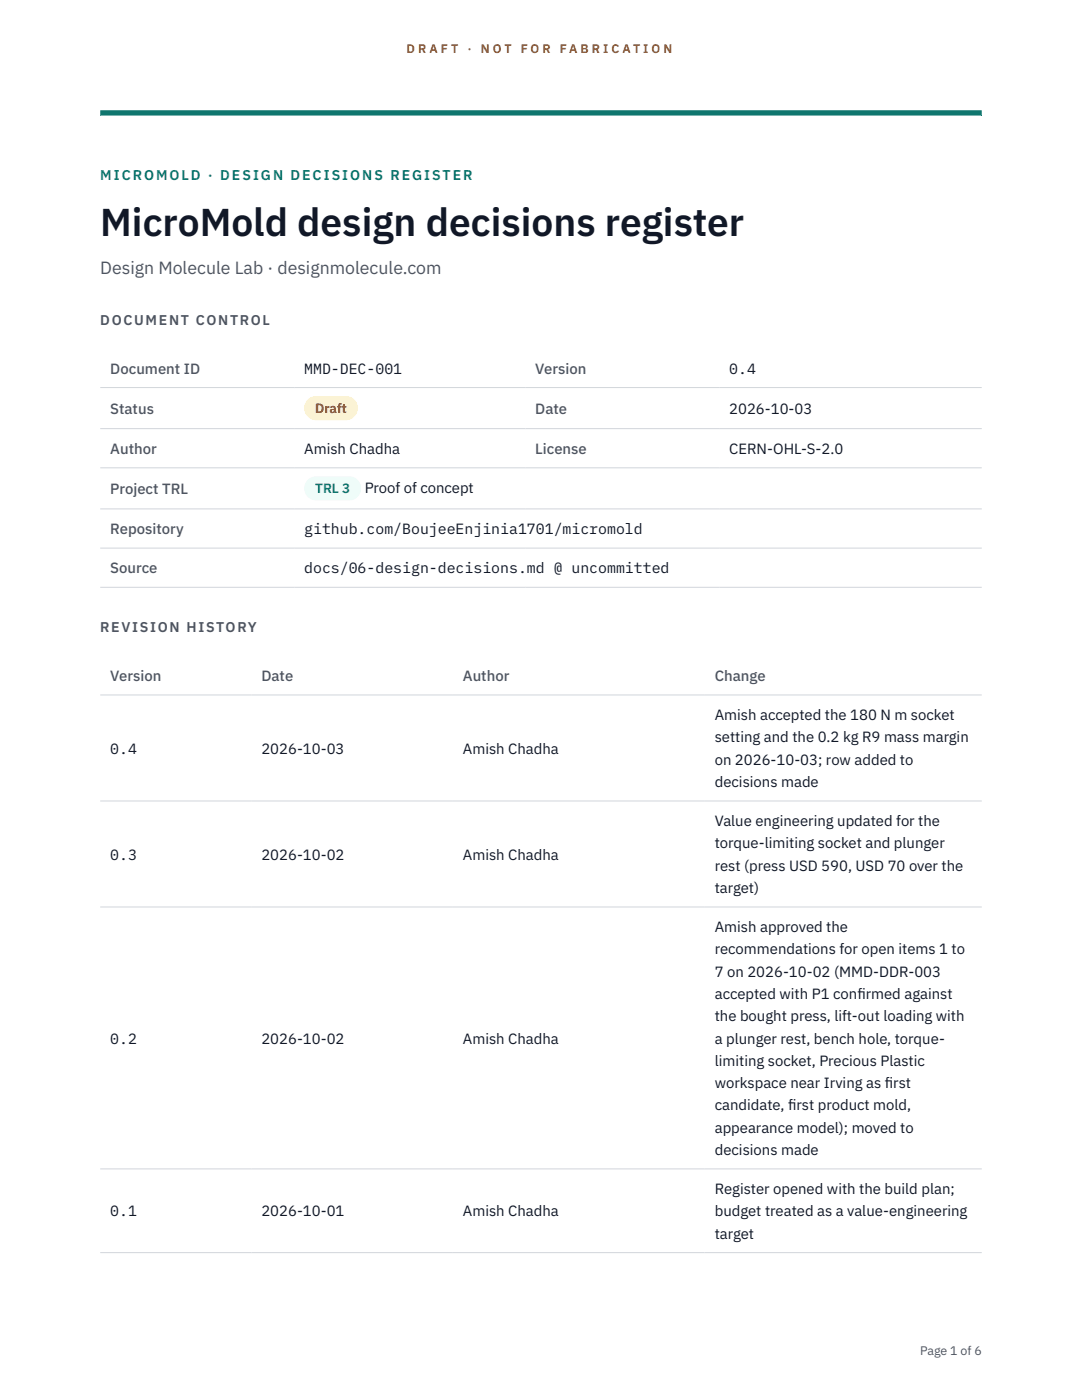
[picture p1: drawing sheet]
<svg xmlns="http://www.w3.org/2000/svg" width="216mm" height="279mm" viewBox="0 0 216 279" stroke-linecap="round" stroke-linejoin="round" font-family="sans-serif">
<defs><g id="words">
<text font-size="7.8" fill="#111827" x="20" y="47.1">MicroMold design decisions register</text>
<text font-size="3.5" fill="#4b5563" x="20" y="54.6">Design Molecule Lab · designmolecule.com</text>
<g font-size="3" fill="#4b5563">
<text x="22" y="74.5">Document ID</text>
<text x="106.8" y="74.5">Version</text>
<text x="22" y="82.6">Status</text>
<text x="106.8" y="82.6">Date</text>
<text x="22" y="90.6">Author</text>
<text x="106.8" y="90.6">License</text>
<text x="22" y="98.6">Project TRL</text>
<text x="22" y="106.6">Repository</text>
<text x="22" y="114.4">Source</text>
<text x="22" y="135.9">Version</text>
<text x="52.2" y="135.9">Date</text>
<text x="92.4" y="135.9">Author</text>
<text x="142.6" y="135.9">Change</text>
</g>
<g font-size="3" fill="#111827">
<text x="60.7" y="74.5">MMD-DEC-001</text>
<text x="145.5" y="74.5">0.4</text>
<text x="145.5" y="82.6">2026-10-03</text>
<text x="60.7" y="90.6">Amish Chadha</text>
<text x="145.5" y="90.6">CERN-OHL-S-2.0</text>
<text x="72.8" y="98.5">Proof of concept</text>
<text x="60.7" y="106.6">github.com/BoujeeEnjinia1701/micromold</text>
<text x="60.7" y="114.4">docs/06-design-decisions.md @ uncommitted</text>
<text x="142.6" y="143.7">Amish accepted the 180 N m socket</text>
<text x="142.6" y="148.2">setting and the 0.2 kg R9 mass margin</text>
<text x="22" y="150.4">0.4</text>
<text x="52.2" y="150.4">2026-10-03</text>
<text x="92.4" y="150.4">Amish Chadha</text>
<text x="142.6" y="152.6">on 2026-10-03; row added to</text>
<text x="142.6" y="157.1">decisions made</text>
<text x="142.6" y="164.9">Value engineering updated for the</text>
<text x="22" y="171.5">0.3</text>
<text x="52.2" y="171.5">2026-10-02</text>
<text x="92.4" y="171.5">Amish Chadha</text>
<text x="142.6" y="169.3">torque-limiting socket and plunger</text>
<text x="142.6" y="173.8">rest (press USD 590, USD 70 over the</text>
<text x="142.6" y="178.2">target)</text>
<text x="142.6" y="186">Amish approved the</text>
<text x="142.6" y="190.5">recommendations for open items 1 to</text>
<text x="142.6" y="194.9">7 on 2026-10-02 (MMD-DDR-003</text>
<text x="142.6" y="199.4">accepted with P1 conf</text>
<text x="142.6" y="203.8">the bought press, lift-out loading with</text>
<text x="171.1" y="199.4">irmed against</text>
<text x="22" y="208.3">0.2</text>
<text x="52.2" y="208.3">2026-10-02</text>
<text x="92.4" y="208.3">Amish Chadha</text>
<text x="142.6" y="208.3">a plunger rest, bench hole, torque-</text>
<text x="142.6" y="212.7">limiting socket, Precious Plastic</text>
<text x="142.6" y="217.1">workspace near Irving as f</text>
<text x="142.6" y="221.6">candidate, f</text>
<text x="157.2" y="221.6">irst product mold,</text>
<text x="176.6" y="217.1">irst</text>
<text x="142.6" y="226">appearance model); moved to</text>
<text x="142.6" y="230.5">decisions made</text>
<text x="142.6" y="238.3">Register opened with the build plan;</text>
<text x="22" y="242.7">0.1</text>
<text x="52.2" y="242.7">2026-10-01</text>
<text x="92.4" y="242.7">Amish Chadha</text>
<text x="142.6" y="242.7">budget treated as a value-engineering</text>
<text x="142.6" y="247.2">target</text>
</g>
<text font-size="2.8" fill="#0f766e" x="20" y="36">MICROMOLD · DESIGN DECISIONS REGISTER</text>
<g font-size="2.8" fill="#4b5563">
<text x="20" y="64.8">DOCUMENT CONTROL</text>
<text x="20" y="126.2">REVISION HISTORY</text>
</g>
<text font-size="2.7" fill="#92400e" x="62.9" y="82.5">Draft</text>
<text font-size="2.7" fill="#0f766e" x="62.9" y="98.5">TRL 3</text>
<g font-size="2.5" fill="#b45309">
<text x="81.1" y="10.5">D R A F T</text>
<text x="93.3" y="10.5">·</text>
<text x="95.9" y="10.5">N O T</text>
<text x="103.9" y="10.5">F O R</text>
<text x="111.7" y="10.5">F A B R I C A T I O N</text>
</g>
<text font-size="2.5" fill="#4b5563" x="183.6" y="270.3">Page 1 of 6</text>
</g></defs>
<path d="M20 23.1h175.9zM20 22h175.9v1.1h-175.9z" fill-rule="evenodd" fill="#0f766e"/>
<path d="M20 77.3h175.9M20 85.5h175.9M20 93.4h175.9M20 101.6h175.9M20 109.4h175.9M20 117.2h175.9M20 138.7h175.9M20 159.9h175.9M20 181h175.9M20 233.3h175.9M20 250h175.9" fill="none" stroke="#d1d5db" stroke-width=".2"/>
<path d="M60.7 79h10.7v4.9h-10.7z" fill="#fef3c7"/>
<path d="M60.7 95.1h11.4v4.8h-11.4z" fill="#f0fdfa"/>
<use href="#words"/>
</svg>
